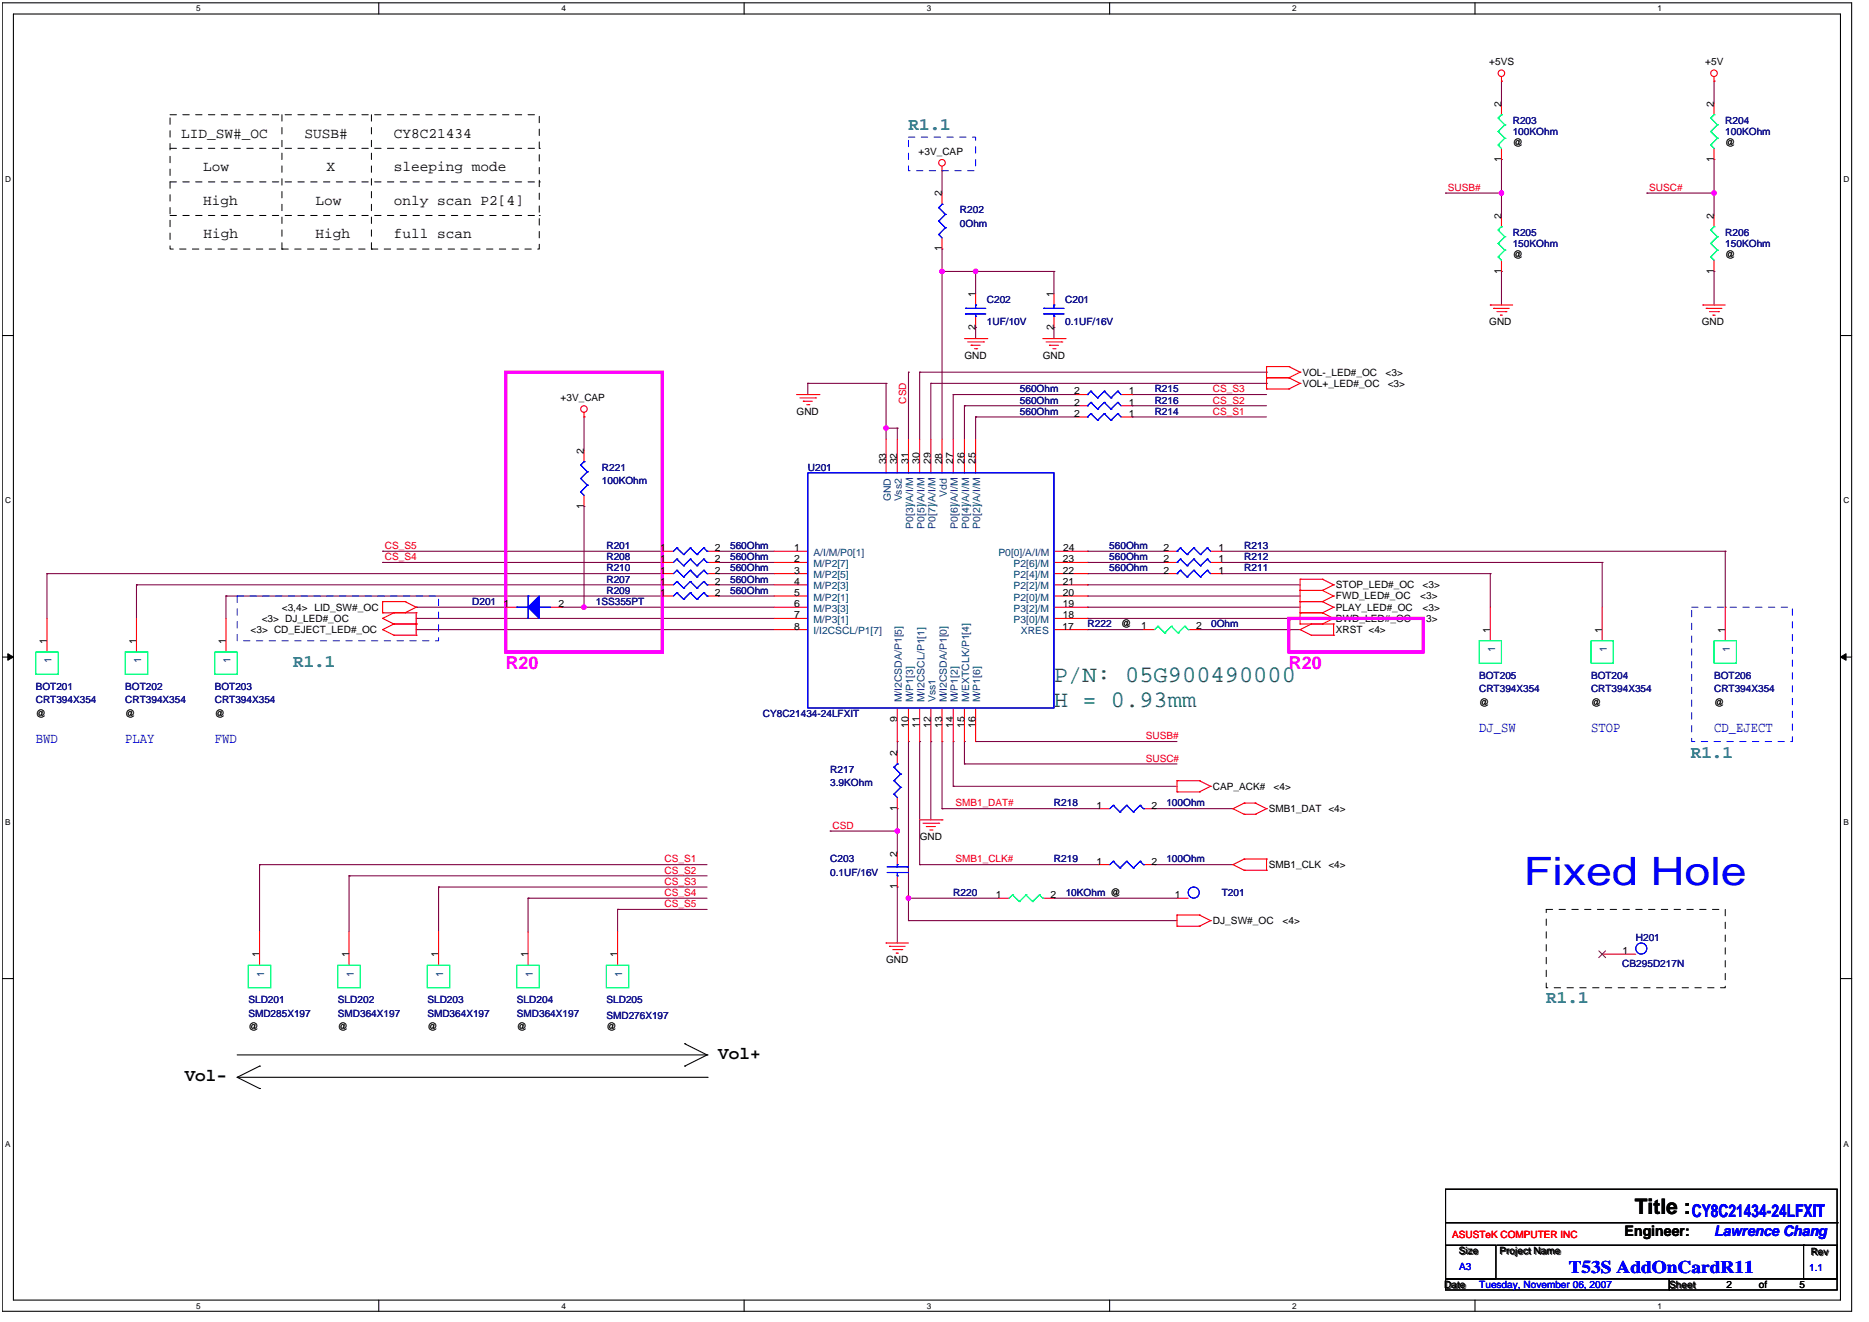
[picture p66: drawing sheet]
<svg xmlns="http://www.w3.org/2000/svg" width="297mm" height="210mm" viewBox="0 0 297 210" stroke-linecap="round" stroke-linejoin="round" font-family="sans-serif">
<defs><g id="words">
<text font-size="6.2" fill="#00f" x="242.2" y="140.6">Fixed Hole</text>
<g font-size="3.8" fill="#008040">
<text x="167.5" y="108.3">P/N: 05G900490000</text>
<text x="167.5" y="112.3">H = 0.93mm</text>
</g>
<text font-size="3.4" x="259.8" y="192.9">Title :</text>
<g font-size="2.8" fill="#008080">
<text x="144.4" y="20.6">R1.1</text>
<text x="46.6" y="105.9">R1.1</text>
<text x="268.7" y="120.4">R1.1</text>
<text x="245.7" y="159.3">R1.1</text>
</g>
<g font-size="2.8" fill="#f0f">
<text x="80.4" y="106.2">R20</text>
<text x="204.8" y="106.2">R20</text>
</g>
<g font-size="2.8">
<text x="29.3" y="171.7">Vol-</text>
<text x="114.1" y="168.2">Vol+</text>
</g>
<g font-size="2.8" fill="#00f">
<text x="268.8" y="193.3">CY8C21434-24LFXIT</text>
<text x="249.3" y="202.2">T53S AddOnCardR11</text>
</g>
<g font-size="2.3">
<text x="28.8" y="21.8">LID_SW#_OC</text>
<text x="48.4" y="21.8">SUSB#</text>
<text x="62.6" y="21.8">CY8C21434</text>
<text x="32.3" y="27.2">Low</text>
<text x="51.9" y="27.2">X</text>
<text x="62.6" y="27.2">sleeping mode</text>
<text x="32.3" y="32.5">High</text>
<text x="50.1" y="32.5">Low</text>
<text x="62.6" y="32.5">only scan P2[4]</text>
<text x="32.3" y="37.9">High</text>
<text x="50.1" y="37.9">High</text>
<text x="62.6" y="37.8">full scan</text>
<text x="258.2" y="196.4">Engineer:</text>
</g>
<g font-size="2.3" fill="#00f">
<text x="5.7" y="118">BWD</text>
<text x="19.9" y="118">PLAY</text>
<text x="34.1" y="118">FWD</text>
<text x="235" y="116.2">DJ_SW</text>
<text x="252.8" y="116.2">STOP</text>
<text x="272.4" y="116.2">CD_EJECT</text>
<text x="272.4" y="196.4">Lawrence Chang</text>
</g>
<g font-size="1.6">
<text x="236.7" y="10.4">+5VS</text>
<text x="271" y="10.4">+5V</text>
<text x="238.6" y="17" transform="rotate(-90 238.6 17)">2</text>
<text x="272.4" y="17" transform="rotate(-90 272.4 17)">2</text>
<text x="240.4" y="23.2">@</text>
<text x="274.2" y="23.2">@</text>
<text x="146" y="24.6">+3V_CAP</text>
<text x="238.6" y="25.7" transform="rotate(-90 238.6 25.7)">1</text>
<text x="272.4" y="25.7" transform="rotate(-90 272.4 25.7)">1</text>
<text x="149.7" y="31.2" transform="rotate(-90 149.7 31.2)">2</text>
<text x="238.6" y="34.8" transform="rotate(-90 238.6 34.8)">2</text>
<text x="272.4" y="34.8" transform="rotate(-90 272.4 34.8)">2</text>
<text x="149.7" y="39.9" transform="rotate(-90 149.7 39.9)">1</text>
<text x="240.4" y="41">@</text>
<text x="274.2" y="41">@</text>
<text x="155" y="47.2" transform="rotate(-90 155 47.2)">1</text>
<text x="167.5" y="47.2" transform="rotate(-90 167.5 47.2)">1</text>
<text x="238.6" y="43.5" transform="rotate(-90 238.6 43.5)">1</text>
<text x="272.4" y="43.5" transform="rotate(-90 272.4 43.5)">1</text>
<text x="155" y="52.4" transform="rotate(-90 155 52.4)">2</text>
<text x="167.5" y="52.4" transform="rotate(-90 167.5 52.4)">2</text>
<text x="236.7" y="51.7">GND</text>
<text x="270.4" y="51.7">GND</text>
<text x="153.3" y="57">GND</text>
<text x="165.7" y="57">GND</text>
<text x="207" y="59.7">VOL-_LED#_OC</text>
<text x="220.2" y="59.7">&lt;3&gt;</text>
<text x="89.1" y="63.7">+3V_CAP</text>
<text x="126.6" y="65.9">GND</text>
<text x="170.7" y="64.4">2</text>
<text x="170.7" y="62.7">2</text>
<text x="179.4" y="64.4">1</text>
<text x="179.4" y="62.7">1</text>
<text x="207" y="61.4">VOL+_LED#_OC</text>
<text x="220.5" y="61.4">&lt;3&gt;</text>
<text x="170.7" y="66.2">2</text>
<text x="179.4" y="66.2">1</text>
<text x="92.8" y="72.1" transform="rotate(-90 92.8 72.1)">2</text>
<text x="140.8" y="73.8" transform="rotate(-90 140.8 73.8)">33</text>
<text x="142.6" y="73.8" transform="rotate(-90 142.6 73.8)">32</text>
<text x="144.4" y="73.7" transform="rotate(-90 144.4 73.7)">31</text>
<text x="146.1" y="73.7" transform="rotate(-90 146.1 73.7)">30</text>
<text x="147.9" y="73.7" transform="rotate(-90 147.9 73.7)">29</text>
<text x="149.7" y="73.8" transform="rotate(-90 149.7 73.8)">28</text>
<text x="151.5" y="73.7" transform="rotate(-90 151.5 73.7)">27</text>
<text x="153.2" y="73.7" transform="rotate(-90 153.2 73.7)">26</text>
<text x="155" y="73.7" transform="rotate(-90 155 73.7)">25</text>
<text x="92.8" y="80.8" transform="rotate(-90 92.8 80.8)">1</text>
<text x="104.9" y="87.5">1</text>
<text x="104.9" y="89.3">1</text>
<text x="113.6" y="87.5">2</text>
<text x="113.6" y="89.3">2</text>
<text x="126.2" y="87.6">1</text>
<text x="126.2" y="89.3">2</text>
<text x="168.9" y="89.3">23</text>
<text x="168.9" y="87.6">24</text>
<text x="184.9" y="87.5">2</text>
<text x="184.9" y="89.3">2</text>
<text x="193.6" y="87.5">1</text>
<text x="193.6" y="89.3">1</text>
<text x="104.9" y="94.7">1</text>
<text x="104.9" y="91.1">1</text>
<text x="104.9" y="92.9">1</text>
<text x="113.6" y="94.7">2</text>
<text x="113.6" y="91.1">2</text>
<text x="113.6" y="92.9">2</text>
<text x="126.2" y="91.1">3</text>
<text x="126.2" y="92.9">4</text>
<text x="126.2" y="94.7">5</text>
<text x="168.9" y="94.7">20</text>
<text x="168.9" y="92.9">21</text>
<text x="168.9" y="91.1">22</text>
<text x="184.9" y="91.1">2</text>
<text x="193.6" y="91.1">1</text>
<text x="212.3" y="95.2">FWD_LED#_OC</text>
<text x="212.3" y="93.4">STOP_LED#_OC</text>
<text x="225.7" y="95.2">&lt;3&gt;</text>
<text x="226.1" y="93.4">&lt;3&gt;</text>
<text x="39.8" y="100.5">&lt;3&gt; CD_EJECT_LED#_OC</text>
<text x="41.6" y="98.8">&lt;3&gt; DJ_LED#_OC</text>
<text x="44.8" y="97">&lt;3,4&gt; LID_SW#_OC</text>
<text x="80" y="96.4">1</text>
<text x="88.7" y="96.4">2</text>
<text x="126.2" y="96.4">6</text>
<text x="126.2" y="98.2">7</text>
<text x="126.2" y="100">8</text>
<text x="168.9" y="100">17</text>
<text x="168.9" y="98.2">18</text>
<text x="168.9" y="96.4">19</text>
<text x="178.2" y="99.7">@</text>
<text x="181.3" y="100">1</text>
<text x="190.1" y="100">2</text>
<text x="212.3" y="98.8">BWD_LED#_OC</text>
<text x="212.3" y="97">PLAY_LED#_OC</text>
<text x="212.3" y="100.5">XRST &lt;4&gt;</text>
<text x="226.1" y="97">&lt;3&gt;</text>
<text x="226.6" y="98.8">3&gt;</text>
<text x="236.8" y="100.5" transform="rotate(-90 236.8 100.5)">1</text>
<text x="254.6" y="100.5" transform="rotate(-90 254.6 100.5)">1</text>
<text x="274.2" y="100.5" transform="rotate(-90 274.2 100.5)">1</text>
<text x="7.5" y="102.3" transform="rotate(-90 7.5 102.3)">1</text>
<text x="21.7" y="102.3" transform="rotate(-90 21.7 102.3)">1</text>
<text x="35.9" y="102.3" transform="rotate(-90 35.9 102.3)">1</text>
<text x="5.7" y="113.9">@</text>
<text x="19.9" y="113.9">@</text>
<text x="34.1" y="113.9">@</text>
<text x="235" y="112.1">@</text>
<text x="252.8" y="112.1">@</text>
<text x="272.4" y="112.1">@</text>
<text x="142.6" y="114.7" transform="rotate(-90 142.6 114.7)">9</text>
<text x="144.4" y="115.6" transform="rotate(-90 144.4 115.6)">10</text>
<text x="146.1" y="115.6" transform="rotate(-90 146.1 115.6)">11</text>
<text x="147.9" y="115.6" transform="rotate(-90 147.9 115.6)">12</text>
<text x="149.7" y="115.6" transform="rotate(-90 149.7 115.6)">13</text>
<text x="151.5" y="115.6" transform="rotate(-90 151.5 115.6)">14</text>
<text x="153.2" y="115.6" transform="rotate(-90 153.2 115.6)">15</text>
<text x="155" y="115.6" transform="rotate(-90 155 115.6)">16</text>
<text x="142.6" y="120.1" transform="rotate(-90 142.6 120.1)">2</text>
<text x="192.7" y="125.4">CAP_ACK#</text>
<text x="202.4" y="125.4">&lt;4&gt;</text>
<text x="142.6" y="128.8" transform="rotate(-90 142.6 128.8)">1</text>
<text x="174.2" y="128.4">1</text>
<text x="183" y="128.4">2</text>
<text x="201.6" y="129">SMB1_DAT &lt;4&gt;</text>
<text x="142.6" y="136.1" transform="rotate(-90 142.6 136.1)">2</text>
<text x="146.1" y="133.4">GND</text>
<text x="174.2" y="137.3">1</text>
<text x="183" y="137.3">2</text>
<text x="201.6" y="137.9">SMB1_CLK</text>
<text x="211.1" y="137.9">&lt;4&gt;</text>
<text x="142.6" y="141.3" transform="rotate(-90 142.6 141.3)">1</text>
<text x="158.2" y="142.7">1</text>
<text x="167" y="142.7">2</text>
<text x="186.7" y="142.7">1</text>
<text x="192.7" y="146.8">DJ_SW#_OC</text>
<text x="203.8" y="146.8">&lt;4&gt;</text>
<text x="41.2" y="152" transform="rotate(-90 41.2 152)">1</text>
<text x="55.5" y="152" transform="rotate(-90 55.5 152)">1</text>
<text x="69.7" y="152" transform="rotate(-90 69.7 152)">1</text>
<text x="83.9" y="152" transform="rotate(-90 83.9 152)">1</text>
<text x="98.1" y="152" transform="rotate(-90 98.1 152)">1</text>
<text x="140.8" y="153">GND</text>
<text x="257.8" y="151.6">1</text>
<text x="39.5" y="163.7">@</text>
<text x="53.7" y="163.7">@</text>
<text x="67.9" y="163.7">@</text>
<text x="82.1" y="163.7">@</text>
<text x="96.4" y="163.7">@</text>
<text x="231.8" y="199.2">Size</text>
<text x="238.3" y="199.2">Project Name</text>
<text x="287.7" y="199.4">Rev</text>
<text x="229.5" y="204.6">Date</text>
<text x="265.2" y="204.6">Sheet</text>
<text x="274.3" y="204.6">2</text>
<text x="279.5" y="204.6">of</text>
<text x="285.9" y="204.6">5</text>
</g>
<g font-size="1.6" fill="#000080">
<text x="240.4" y="19.6">R203</text>
<text x="240.4" y="21.4">100KOhm</text>
<text x="274.2" y="19.6">R204</text>
<text x="274.2" y="21.4">100KOhm</text>
<text x="152.5" y="33.9">R202</text>
<text x="152.5" y="36">0Ohm</text>
<text x="240.4" y="37.4">R205</text>
<text x="240.4" y="39.2">150KOhm</text>
<text x="274.2" y="37.4">R206</text>
<text x="274.2" y="39.2">150KOhm</text>
<text x="156.8" y="48.1">C202</text>
<text x="156.8" y="51.7">1UF/10V</text>
<text x="169.3" y="48.1">C201</text>
<text x="169.3" y="51.7">0.1UF/16V</text>
<text x="162.1" y="64.1">560Ohm</text>
<text x="162.1" y="62.3">560Ohm</text>
<text x="162.1" y="65.9">560Ohm</text>
<text x="183.5" y="64.1">R216</text>
<text x="183.5" y="62.3">R215</text>
<text x="183.5" y="65.9">R214</text>
<text x="95.6" y="74.8">R221</text>
<text x="95.6" y="76.9">100KOhm</text>
<text x="128.4" y="74.8">U201</text>
<text x="96.4" y="87.2">R201</text>
<text x="96.4" y="89">R208</text>
<text x="116" y="87.2">560Ohm</text>
<text x="116" y="89">560Ohm</text>
<text x="176.3" y="87.2">560Ohm</text>
<text x="176.3" y="89">560Ohm</text>
<text x="197.7" y="87.2">R213</text>
<text x="197.7" y="89">R212</text>
<text x="96.4" y="94.3">R209</text>
<text x="96.4" y="90.8">R210</text>
<text x="96.4" y="92.5">R207</text>
<text x="116" y="94.3">560Ohm</text>
<text x="116" y="90.8">560Ohm</text>
<text x="116" y="92.5">560Ohm</text>
<text x="176.3" y="90.8">560Ohm</text>
<text x="197.7" y="90.8">R211</text>
<text x="75" y="96.1">D201</text>
<text x="94.7" y="96.1">1SS355PT</text>
<text x="172.8" y="99.7">R222</text>
<text x="192.5" y="99.7">0Ohm</text>
<text x="235" y="107.8">BOT205</text>
<text x="252.8" y="107.8">BOT204</text>
<text x="272.4" y="107.8">BOT206</text>
<text x="5.7" y="109.6">BOT201</text>
<text x="5.7" y="111.7">CRT394X354</text>
<text x="19.9" y="109.6">BOT202</text>
<text x="19.9" y="111.7">CRT394X354</text>
<text x="34.1" y="109.6">BOT203</text>
<text x="34.1" y="111.7">CRT394X354</text>
<text x="121.2" y="113.9">CY8C21434-24LFXIT</text>
<text x="235" y="110">CRT394X354</text>
<text x="252.8" y="110">CRT394X354</text>
<text x="272.4" y="110">CRT394X354</text>
<text x="131.9" y="122.8">R217</text>
<text x="131.9" y="124.9">3.9KOhm</text>
<text x="167.5" y="128.1">R218</text>
<text x="185.3" y="128.1">100Ohm</text>
<text x="131.9" y="137">C203</text>
<text x="167.5" y="137">R219</text>
<text x="185.3" y="137">100Ohm</text>
<text x="131.9" y="139.1">0.1UF/16V</text>
<text x="151.5" y="142.3">R220</text>
<text x="169.3" y="142.3">10KOhm @</text>
<text x="194.2" y="142.3">T201</text>
<text x="259.9" y="149.4">H201</text>
<text x="257.8" y="153.5">CB295D217N</text>
<text x="39.5" y="159.4">SLD201</text>
<text x="39.5" y="161.5">SMD285X197</text>
<text x="53.7" y="159.4">SLD202</text>
<text x="53.7" y="161.5">SMD364X197</text>
<text x="67.9" y="159.4">SLD203</text>
<text x="67.9" y="161.5">SMD364X197</text>
<text x="82.1" y="159.4">SLD204</text>
<text x="82.1" y="161.5">SMD364X197</text>
<text x="96.4" y="159.4">SLD205</text>
<text x="96.4" y="161.9">SMD276X197</text>
</g>
<g font-size="1.6" fill="#f00">
<text x="230.1" y="30.3">SUSB#</text>
<text x="262.1" y="30.3">SUSC#</text>
<text x="144" y="64.1" transform="rotate(-90 144 64.1)">CSD</text>
<text x="192.7" y="64.1">CS_S2</text>
<text x="192.7" y="62.3">CS_S3</text>
<text x="192.7" y="65.9">CS_S1</text>
<text x="61.2" y="87.2">CS_S5</text>
<text x="61.2" y="89">CS_S4</text>
<text x="182.1" y="117.4">SUSB#</text>
<text x="182.1" y="121">SUSC#</text>
<text x="132.3" y="131.7">CSD</text>
<text x="151.8" y="128.1">SMB1_DAT#</text>
<text x="105.6" y="137">CS_S1</text>
<text x="151.8" y="137">SMB1_CLK#</text>
<text x="105.6" y="142.3">CS_S4</text>
<text x="105.6" y="140.6">CS_S3</text>
<text x="105.6" y="138.8">CS_S2</text>
<text x="105.6" y="144.1">CS_S5</text>
<text x="230.8" y="196.7">ASUSTeK COMPUTER INC</text>
</g>
<g font-size="1.6" fill="#004080">
<text x="141.6" y="79.7" transform="rotate(-90 141.6 79.7)">GND</text>
<text x="143.3" y="79.7" transform="rotate(-90 143.3 79.7)">Vss2</text>
<text x="150.4" y="78.9" transform="rotate(-90 150.4 78.9)">Vdd</text>
<text x="129.3" y="88.3">A/I/M/P0[1]</text>
<text x="145.1" y="84" transform="rotate(-90 145.1 84)">P0[3]/A/I/M</text>
<text x="146.9" y="84" transform="rotate(-90 146.9 84)">P0[5]/A/I/M</text>
<text x="148.7" y="84" transform="rotate(-90 148.7 84)">P0[7]/A/I/M</text>
<text x="152.2" y="84" transform="rotate(-90 152.2 84)">P0[6]/A/I/M</text>
<text x="154" y="84" transform="rotate(-90 154 84)">P0[4]/A/I/M</text>
<text x="155.8" y="84" transform="rotate(-90 155.8 84)">P0[2]/A/I/M</text>
<text x="158.7" y="88.3">P0[0]/A/I/M</text>
<text x="129.3" y="90.1">M/P2[7]</text>
<text x="129.3" y="91.8">M/P2[5]</text>
<text x="129.3" y="93.6">M/P2[3]</text>
<text x="129.3" y="95.4">M/P2[1]</text>
<text x="161.1" y="95.4">P2[0]/M</text>
<text x="161.1" y="93.6">P2[2]/M</text>
<text x="161.1" y="91.8">P2[4]/M</text>
<text x="161.1" y="90.1">P2[6]/M</text>
<text x="129.3" y="97.2">M/P3[3]</text>
<text x="129.3" y="99">M/P3[1]</text>
<text x="129.3" y="100.7">I/I2CSCL/P1[7]</text>
<text x="161.1" y="99">P3[0]/M</text>
<text x="161.1" y="97.2">P3[2]/M</text>
<text x="162.2" y="100.7">XRES</text>
<text x="8.2" y="105.4" transform="rotate(-90 8.2 105.4)">1</text>
<text x="22.4" y="105.4" transform="rotate(-90 22.4 105.4)">1</text>
<text x="36.7" y="105.4" transform="rotate(-90 36.7 105.4)">1</text>
<text x="237.6" y="103.6" transform="rotate(-90 237.6 103.6)">1</text>
<text x="255.3" y="103.6" transform="rotate(-90 255.3 103.6)">1</text>
<text x="274.9" y="103.6" transform="rotate(-90 274.9 103.6)">1</text>
<text x="143.3" y="111.6" transform="rotate(-90 143.3 111.6)">M/I2CSDA/P1[5]</text>
<text x="145.1" y="111.6" transform="rotate(-90 145.1 111.6)">M/P1[3]</text>
<text x="146.9" y="111.6" transform="rotate(-90 146.9 111.6)">M/I2CSCL/P1[1]</text>
<text x="148.7" y="111.6" transform="rotate(-90 148.7 111.6)">Vss1</text>
<text x="150.4" y="111.6" transform="rotate(-90 150.4 111.6)">M/I2CSDA/P1[0]</text>
<text x="152.2" y="111.6" transform="rotate(-90 152.2 111.6)">M/P1[2]</text>
<text x="154" y="111.6" transform="rotate(-90 154 111.6)">M/EXTCLK/P1[4]</text>
<text x="155.8" y="111.6" transform="rotate(-90 155.8 111.6)">M/P1[6]</text>
<text x="42" y="155.2" transform="rotate(-90 42 155.2)">1</text>
<text x="56.2" y="155.2" transform="rotate(-90 56.2 155.2)">1</text>
<text x="70.4" y="155.2" transform="rotate(-90 70.4 155.2)">1</text>
<text x="84.7" y="155.2" transform="rotate(-90 84.7 155.2)">1</text>
<text x="98.9" y="155.2" transform="rotate(-90 98.9 155.2)">1</text>
</g>
<g font-size="1.6" fill="#00f">
<text x="231.9" y="201.7">A3</text>
<text x="287.5" y="201.9">1.1</text>
<text x="235.1" y="204.6">Tuesday, November 06, 2007</text>
</g>
<g font-size="1.3">
<text x="31.2" y="1.8">5</text>
<text x="89.2" y="1.8">4</text>
<text x="147.3" y="1.8">3</text>
<text x="205.4" y="1.8">2</text>
<text x="263.4" y="1.8">1</text>
<text x=".8" y="28.9">D</text>
<text x="292.9" y="28.9">D</text>
<text x=".8" y="80">C</text>
<text x="292.9" y="80">C</text>
<text x=".8" y="131">B</text>
<text x="292.9" y="131">B</text>
<text x=".8" y="182.1">A</text>
<text x="292.9" y="182.1">A</text>
<text x="31.2" y="207.9">5</text>
<text x="89.2" y="207.9">4</text>
<text x="147.3" y="207.9">3</text>
<text x="205.4" y="207.9">2</text>
<text x="263.4" y="207.9">1</text>
</g>
</g></defs>
<path d="M.4 .4h293.8v207.9h-293.8zM2.1 2.2h290.4v204.3h-290.4z" fill="none" stroke="#000" stroke-width=".17"/>
<g fill="#fff">
<path d="M31.1 .6h.7v1.5h-.7z"/>
<path d="M31.1 206.7h.7v1.4h-.7z"/>
</g>
<path d="M60.2 .4v1.8M60.2 206.5v1.8" fill="none" stroke="#000" stroke-width=".17"/>
<g fill="#fff">
<path d="M89.2 .6h.7v1.5h-.7z"/>
<path d="M89.2 206.7h.7v1.4h-.7z"/>
</g>
<path d="M118.2 .4v1.8M118.2 206.5v1.8" fill="none" stroke="#000" stroke-width=".17"/>
<g fill="#fff">
<path d="M147.3 .6h.7v1.5h-.7z"/>
<path d="M147.3 206.7h.7v1.4h-.7z"/>
</g>
<path d="M176.3 .4v1.8M176.3 206.5v1.8" fill="none" stroke="#000" stroke-width=".17"/>
<g fill="#fff">
<path d="M205.3 .6h.7v1.5h-.7z"/>
<path d="M205.3 206.7h.7v1.4h-.7z"/>
</g>
<path d="M234.4 .4v1.8M234.4 206.5v1.8" fill="none" stroke="#000" stroke-width=".17"/>
<g fill="#fff">
<path d="M263.4 .6h.7v1.5h-.7z"/>
<path d="M263.4 206.7h.7v1.4h-.7z"/>
<path d="M.8 27.8h.9v1.4h-.9z"/>
<path d="M292.9 27.8h.9v1.4h-.9z"/>
<path d="M.8 78.8h.9v1.4h-.9z"/>
<path d="M292.9 78.8h.9v1.4h-.9z"/>
</g>
<path d="M.4 53.3h1.7M292.5 53.3h1.7" fill="none" stroke="#000" stroke-width=".17"/>
<g fill="#fff">
<path d="M.8 129.9h.8v1.4h-.8z"/>
<path d="M292.9 129.9h.9v1.4h-.9z"/>
</g>
<path d="M.4 104.4h1.7M292.5 104.4h1.7" fill="none" stroke="#000" stroke-width=".17"/>
<path d="M1.2 103.8l.9 .6-.9 .5zM292.5 104.4l.9-.6v1.1z" fill="#000"/>
<path d="M1.2 103.8l.9 .6-.9 .5zM292.5 104.4l.9-.6v1.1z" fill="none" stroke="#000" stroke-width=".16"/>
<g fill="#fff">
<path d="M.8 181h.8v1.4h-.8z"/>
<path d="M292.9 181h.9v1.4h-.9z"/>
</g>
<path d="M.4 155.4h1.7M292.5 155.4h1.7" fill="none" stroke="#000" stroke-width=".17"/>
<g fill="none" stroke="#800040" stroke-width=".17">
<path d="M147.9 60.9h53.4M151.5 62.7h19.5M151.5 62.7h.1M153.3 64.5h17.7M153.3 64.5h.1M155 66.2h16M155 66.2h.1M201.3 60.9h.1M172.8 96.5h.1M172.8 94.7h.1M172.8 98.2h.1M172.8 89.3h.1"/>
<path d="M172.8 91.1h.1M172.8 91.1h12.5M172.8 89.3h12.5M172.8 96.5h33.8M172.8 94.7h33.8M172.8 98.2h33.8M194.1 91.1h.1M194.1 91.1h42.7M236.8 91.1h.1M236.8 91.1v5.4M254.6 89.3h.1M254.6 89.3v7.2"/>
<path d="M142.6 117.8h.1M142.6 117.8v1.8M41.2 137.3h71.2M41.2 137.3h.1M41.2 137.3v10.7M55.5 139.1h56.9M55.5 139.1h.1M55.5 139.1v8.9M131.9 132h.1M131.9 132h10.7M142.6 132h.1M142.6 132v3.6"/>
<path d="M69.7 140.9h42.7M69.7 140.9h.1M69.7 140.9v7.1M83.9 142.7h28.5M83.9 142.7h.1M83.9 142.7v5.3M98.1 144.5h.1M98.1 144.5v3.5M98.1 144.5h14.3M142.6 140.9h.1M142.6 140.9v8.9M144.4 142.7h.1"/>
<path d="M144.4 142.7v3.5"/>
</g>
<circle cx="142.6" cy="132" r=".35" fill="#f0f"/>
<circle cx="142.6" cy="132" r=".35" fill="none" stroke="#f0f" stroke-width=".17"/>
<g fill="none" stroke="#800040" stroke-width=".17">
<path d="M144.4 59.1h.1M144.4 59.1v10.7M149.7 43.1h.1M149.7 43.1v26.7M149.7 43.1h5.3M155 52h.1M155 52v1.8M167.5 52h.1M167.5 52v1.8M140.8 68h1.8M140.8 68h.1M140.8 60.9h.1"/>
<path d="M140.8 60.9v7.1M172.8 87.6h.1M172.8 87.6h12.5M142.6 128.5h.1M142.6 128.5v3.5M146.1 137.3h.1M146.1 137.3h28.5"/>
</g>
<circle cx="155" cy="43.1" r=".35" fill="#f0f"/>
<circle cx="155" cy="43.1" r=".35" fill="none" stroke="#f0f" stroke-width=".17"/>
<circle cx="149.7" cy="43.1" r=".35" fill="#f0f"/>
<circle cx="149.7" cy="43.1" r=".35" fill="none" stroke="#f0f" stroke-width=".17"/>
<g fill="none" stroke="#800040" stroke-width=".17">
<path d="M149.7 39.6h.1M149.7 39.6v3.5M146.1 59.1h.1M146.1 59.1v10.7M155 43.1h.1M155 43.1v3.6M155 43.1h12.5M167.5 43.1h.1M167.5 43.1v3.6M128.4 60.9h.1M128.4 60.9v1.8M140.8 68h.1"/>
<path d="M140.8 68v1.8M142.6 68h.1M142.6 68v1.8M147.9 60.9h.1M147.9 60.9v8.9M153.3 64.5h.1M153.3 64.5v5.3M155 66.2h.1M155 66.2v3.6M146.1 117.8h.1M146.1 117.8v19.5M147.9 117.8h.1"/>
<path d="M147.9 117.8v12.4M149.7 117.8h.1M149.7 117.8v10.7M151.5 117.8h.1M151.5 117.8v7.1M151.5 124.9h35.5M151.5 124.9h.1"/>
</g>
<circle cx="140.8" cy="68" r=".35" fill="#f0f"/>
<circle cx="140.8" cy="68" r=".35" fill="none" stroke="#f0f" stroke-width=".17"/>
<g fill="none" stroke="#800040" stroke-width=".17">
<path d="M149.7 27.1h.1M149.7 27.1v3.6M146.1 59.1h55.2M201.3 59.1h.1M128.4 60.9h.1M128.4 60.9h12.4M151.5 62.7h.1M151.5 62.7v7.1M172.8 92.9h.1M172.8 92.9h33.8M194.1 89.3h.1M194.1 89.3h60.5"/>
<path d="M149.7 128.5h.1M149.7 128.5h24.9M183.5 128.5h12.4M183.5 137.3h12.4M183.5 128.5h.1M183.5 137.3h.1M144.4 142.7h.1M144.4 142.7h14.2M167.5 142.7h19.5M167.5 142.7h.1"/>
</g>
<circle cx="144.4" cy="142.7" r=".35" fill="#f0f"/>
<circle cx="144.4" cy="142.7" r=".35" fill="none" stroke="#f0f" stroke-width=".17"/>
<g fill="none" stroke="#800040" stroke-width=".17">
<path d="M179.9 64.5h21.4M179.9 62.7h21.4M179.9 66.2h21.4M179.9 64.5h.1M179.9 62.7h.1M179.9 66.2h.1M7.5 91.1h.1M7.5 91.1v7.1M7.5 91.1h97.8M21.7 92.9h.1M21.7 92.9v5.3M21.7 92.9h83.6"/>
<path d="M35.9 94.7h.1M35.9 94.7v3.5M35.9 94.7h69.4M60.8 87.6h.1M60.8 89.3h.1M60.8 87.6h44.5M60.8 89.3h44.5M66.1 98.2h.1M66.1 98.2h56.9M92.8 96.5h.1M92.8 96.5h30.2M114.1 87.6h.1"/>
<path d="M114.1 92.9h.1M114.1 89.3h.1M114.1 91.1h.1M114.1 94.7h.1M114.1 87.6h8.9M114.1 89.3h8.9M114.1 91.1h8.9M114.1 92.9h8.9M114.1 94.7h8.9M194.1 87.6h80.1M274.2 87.6h.1M274.2 96.5h.1"/>
<path d="M274.2 87.6v8.9M66.1 100h.1M66.1 100h56.9M144.4 117.8h.1M144.4 117.8v24.9M172.8 100h.1M172.8 100h8.9M144.4 146.2h.1M144.4 146.2h42.6"/>
</g>
<circle cx="92.8" cy="96.4" r=".35" fill="#f0f"/>
<circle cx="92.8" cy="96.4" r=".35" fill="none" stroke="#f0f" stroke-width=".17"/>
<g fill="none" stroke="#800040" stroke-width=".17">
<path d="M238.6 12.9h.1M238.6 12.9v3.5M238.6 30.7h.1M238.6 30.7v3.5M261.7 30.7h.1M261.7 30.7h10.7M238.6 43.1h.1M238.6 43.1v5.4M272.4 43.1h.1M272.4 43.1v5.4M92.8 66.2h.1M92.8 66.2v5.4"/>
<path d="M66.1 96.5h.1M66.1 96.5h14.3M89.2 96.5h.1M92.8 80.5h.1M92.8 80.5v16h-3.6M190.6 100h16M206.6 100h.1"/>
</g>
<circle cx="272.4" cy="30.7" r=".35" fill="#f0f"/>
<circle cx="272.4" cy="30.7" r=".35" fill="none" stroke="#f0f" stroke-width=".17"/>
<path d="M229.7 30.7h.1M229.7 30.7h8.9" fill="none" stroke="#800040" stroke-width=".17"/>
<circle cx="238.6" cy="30.7" r=".35" fill="#f0f"/>
<circle cx="238.6" cy="30.7" r=".35" fill="none" stroke="#f0f" stroke-width=".17"/>
<g fill="none" stroke="#800040" stroke-width=".17">
<path d="M272.4 12.9h.1M272.4 12.9v3.5M238.6 25.3h.1M238.6 25.3v5.4M272.4 25.3h.1M272.4 30.7h.1M272.4 25.3v8.9M153.3 117.8h.1M153.3 117.8v3.5M155 117.8h32M155 117.8h.1M153.3 121.3h33.7"/>
<path d="M153.3 121.3h.1"/>
</g>
<g fill="none" stroke="#f00" stroke-width=".17">
<path d="M238.6 12.9h.1M238.6 12.2v.7M238.6 16.4v1.8M272.4 12.9h.1M272.4 12.2v.7M272.4 16.4v1.8M149.7 27.1h.1M149.7 26.4v.7M238.6 23.6v1.7M238.6 34.2v1.8M272.4 23.6v1.7M272.4 34.2v1.8"/>
<path d="M153.3 53.8h3.5M153.8 54.3h2.5M154.3 54.8h1.5M154.3 54.8h.1M154.9 55.4h.3M155 46.7v1.8M155 50.2v1.8M155.2 55.4h.1M156.3 54.3h.1M156.8 53.8h.1M165.7 53.8h3.6M166.2 54.3h2.5"/>
<path d="M166.8 54.8h1.4M166.8 54.8h.1M167.3 55.4h.3M167.6 55.4h.1M168.7 54.3h.1M169.3 53.8h.1M201.3 58.2h.1M201.3 58.2v3.6M201.3 58.2h3.5M204.8 58.2h.1M204.8 58.2l1.8 .9M206.6 59.1h.1"/>
<path d="M206.6 59.1l-1.8 .9M236.8 48.5h3.6M236.8 48.5h.1M237.3 49h2.5M237.3 49h.1M237.9 49.5h1.4M238.4 50.1h.4M238.4 50.1h.1M238.6 41.3v1.8M239.3 49.5h.1M270.6 48.5h3.6M270.6 48.5h.1"/>
<path d="M271.1 49h2.5M271.1 49h.1M271.7 49.5h1.4M272.2 50.1h.3M272.2 50.1h.1M272.4 41.3v1.8M273.1 49.5h.1M92.8 66.2h.1M92.8 65.5v.7M92.8 71.6v1.7M92.8 78.7v1.8M126.6 62.7h3.5"/>
<path d="M127.1 63.2h2.5M127.6 63.7h1.5M127.6 63.7h.1M128.2 64.3h.3M128.5 64.3h.1M129.6 63.2h.1M130.1 62.7h.1M171 62.7h1.8M171 64.5h1.8M178.1 62.7h1.8M178.1 64.5h1.8M201.3 60h3.5"/>
<path d="M201.3 61.8h3.5M201.3 61.8h.1M201.3 60h.1M204.8 60h.1M204.8 61.8h.1M204.8 60l1.8 .9M206.6 60.9h.1M206.6 60.9l-1.8 .9M7.5 98.2v5.4M21.7 98.2v5.4M60.8 95.6h3.6M60.8 98.2h.1"/>
<path d="M60.8 95.6h.1M60.8 97.3h.1M60.8 97.3h5.3M60.8 98.2l1.8 .9M60.8 95.6v1.7M62.6 99.1h3.5M62.6 99.1h.1M62.6 97.3h.1M62.6 99.1l-1.8 .9M62.6 97.3l-1.8 .9M64.4 95.6l1.7 .9M64.4 95.6h.1"/>
<path d="M64.4 97.3h.1M66.1 99.1h.1M66.1 97.3h.1M66.1 96.5h.1M66.1 97.3v3.6M66.1 96.5l-1.7 .8M80.4 96.5h1.7M87.5 96.5h1.7M105.3 91.1h1.7M105.3 94.7h1.7M105.3 87.6h1.7M105.3 89.3h1.7"/>
<path d="M105.3 92.9h1.7M112.4 91.1h1.7M112.4 94.7h1.7M112.4 87.6h1.7M112.4 89.3h1.7M112.4 92.9h1.7M185.3 91.1h1.7M185.3 87.6h1.7M185.3 89.3h1.7M192.4 91.1h1.7M192.4 87.6h1.7M192.4 89.3h1.7"/>
<path d="M206.6 99.1h5.3M206.6 97.3h3.5M206.6 95.6h3.5M206.6 93.8h3.5M206.6 99.1h.1M206.6 97.3h.1M206.6 95.6h.1M206.6 93.8h.1M206.6 92h.1M206.6 92v7.1M206.6 92h3.5M208.4 99.1h.1"/>
<path d="M208.4 99.1l-1.8 .9M210.1 97.3h.1M210.1 99.1h.1M210.1 95.6h.1M210.1 93.8h.1M210.1 92h.1M210.1 97.3l1.8 .9M210.1 95.6l1.8 .9M210.1 93.8l1.8 .9M210.1 92l1.8 .9M211.9 98.2h.1M211.9 96.5h.1"/>
<path d="M211.9 94.7h.1M211.9 92.9h.1M211.9 99.1h.1M211.9 98.2l-1.8 .9M211.9 96.5l-1.8 .8M211.9 94.7l-1.8 .9M211.9 92.9l-1.8 .9M211.9 99.1v1.8M236.8 96.5v5.3M254.6 96.5v5.3M274.2 96.5v5.3M60.8 100h.1"/>
<path d="M60.8 100l1.8 .9M62.6 100.9h.1M62.6 100.9h3.5M66.1 100.9h.1M142.6 119.6v1.7M181.7 100h1.8M188.8 100h1.8M206.6 100l1.8 .9M206.6 100h.1M208.4 100.9h3.5M208.4 100.9h.1M211.9 100.9h.1"/>
<path d="M142.6 126.7v1.8M142.6 135.6v1.7M142.6 139.1v1.8M146.1 130.2h3.6M146.7 130.8h2.5M147.2 131.3h1.4M147.2 131.3h.1M147.8 131.8h.3M148.1 131.8h.1M149.2 130.8h.1M149.7 130.2h.1M174.6 137.3h1.8"/>
<path d="M174.6 128.5h1.8M181.7 137.3h1.8M181.7 128.5h1.8M187 125.8h3.6M187 125.8h.1M187 124h.1M187 124h3.6M187 124v1.8M190.6 124h.1M190.6 125.8h.1M190.6 124l1.8 .9M192.4 124.9h.1"/>
<path d="M192.4 124.9l-1.8 .9M195.9 128.5l1.8 .8M195.9 137.3l1.8 .9M195.9 128.5h.1M195.9 137.3h.1M197.7 138.2h3.6M197.7 129.3h1.8M197.7 127.6h.1M197.7 129.3h.1M197.7 136.5h.1M197.7 138.2h.1M197.7 127.6h1.8"/>
<path d="M197.7 136.5h3.6M197.7 127.6l-1.8 .9M197.7 136.5l-1.8 .8M199.5 127.6h.1M199.5 129.3h.1M199.5 127.6l1.8 .9M201.3 128.5h.1M201.3 136.5h.1M201.3 138.2h.1M201.3 136.5v1.7M201.3 128.5l-1.8 .8M55.5 148v5.3"/>
<path d="M69.7 148v5.3M83.9 148v5.3M98.1 148v5.3M140.8 149.8h3.6M140.8 149.8h.1M141.3 150.3h2.5M141.3 150.3h.1M141.9 150.9h1.4M142.4 151.4h.4M142.4 151.4h.1M143.3 150.9h.1M158.6 142.7h1.8"/>
<path d="M165.7 142.7h1.8M187 147.1h3.6M187 142.7h1.8M187 147.1h.1M187 145.3h.1M187 145.3v1.8M187 145.3h3.6M190.6 145.3h.1M190.6 147.1h.1M190.6 145.3l1.8 .9M192.4 146.2h.1M192.4 146.2l-1.8 .9"/>
<path d="M254.6 151.6h5.3"/>
<circle cx="238.6" cy="11.6" r=".52"/>
<circle cx="272.4" cy="11.6" r=".52"/>
<circle cx="149.7" cy="25.9" r=".52"/>
<circle cx="92.8" cy="65" r=".52"/>
</g>
<g fill="none" stroke="#000" stroke-width=".17">
<path d="M37.7 167.6h74.7M37.7 171.1h74.7M37.7 171.1l3.5 1.8M41.2 169.4l-3.5 1.7M41.2 169.4h.1M41.2 172.9h.1M108.8 165.8l3.6 1.8M108.8 165.8h.1M108.8 169.4h.1M112.4 167.6h.1M112.4 171.1h.1M112.4 167.6l-3.6 1.8"/>
<path d="M229.7 194.2h62.2M229.7 188.9h62.2v14.2h-62.2zM229.7 197.8h8v5.3h-8zM237.9 197.8h48.7M286.6 197.8h.1M286.6 197.8h5.3v5.3h-5.3zM291.9 194.2h.1M229.7 203.1h35.6v1.8h-35.6zM265.3 203.1h26.6v1.8h-26.6z"/>
</g>
<path d="M27 18.2h58.7v21.4h-58.7zM44.8 18.2v21.4M59 18.2v21.4M27 23.6h58.7M27 28.9h58.7M27 34.2h58.7M44.8 39.6h.1M59 39.6h.1M85.7 23.6h.1M85.7 28.9h.1M85.7 34.2h.1M245.7 144.5h28.5v12.4h-28.5z" fill="none" stroke="#000" stroke-width=".16" stroke-dasharray="1 1 1 1 1 1 1 1"/>
<path d="M144.4 21.8h10.6v5.3h-10.6zM37.7 94.7h32v7.1h-32zM268.8 96.5h16v21.3h-16z" fill="none" stroke="#00f" stroke-width=".16" stroke-dasharray="1 1 1 1 1 1 1 1"/>
<path d="M80.4 59.1h24.9v44.5h-24.9zM204.8 98.2h21.3v5.4h-21.3z" fill="none" stroke="#f0f" stroke-width=".53"/>
<g fill="none" stroke="#00f" stroke-width=".17">
<path d="M153.4 49h3.2M153.4 49.9h3.2M153.4 49h.1M153.4 49.9h.1M155 48.5h.1M155 50.2h.1M155 48.5v.5M155 49.9v.3M92.3 73.9l1 1.1M92.3 76l1 1.1M92.3 78.1l.5 .6M92.3 73.9h.1"/>
<path d="M92.3 78.1h.1M92.3 76h.1M92.8 73.3h.1M92.8 73.3l-.5 .6M93.3 75h.1M93.3 77.1h.1M93.3 75l-1 1M93.3 77.1l-1 1M172.8 64.5h.1M172.8 62.7h.1M173.3 63.9l1.1 1.1M173.3 62.1l1.1 1.1"/>
<path d="M173.3 63.9h.1M173.3 62.1h.1M173.3 63.9l-.5 .6M173.3 62.1l-.5 .6M174.4 65h.1M174.4 63.2h.1M175.5 63.9l1 1.1M175.5 62.1l1 1.1M175.5 63.9h.1M175.5 62.1h.1M175.5 63.9l-1.1 1.1M175.5 62.1l-1.1 1.1"/>
<path d="M176.5 65h.1M176.5 63.2h.1M177.6 63.9l.5 .6M177.6 62.1l.5 .6M177.6 63.9h.1M177.6 62.1h.1M177.6 63.9l-1.1 1.1M177.6 62.1l-1.1 1.1M107.6 94.1h.1M107.6 90.6h.1M107.6 92.4h.1M107.6 87h.1"/>
<path d="M107.6 88.8h.1M107.6 94.1l1 1.1M107.6 90.6l1 1.1M107.6 92.4l1 1M107.6 87l1 1.1M107.6 88.8l1 1.1M107.6 94.1l-.6 .6M107.6 90.6l-.6 .5M107.6 92.4l-.6 .5M107.6 87l-.6 .6M107.6 88.8l-.6 .5M108.6 95.2h.1"/>
<path d="M108.6 91.7h.1M108.6 93.4h.1M108.6 88.1h.1M108.6 89.9h.1M109.7 94.1h.1M109.7 90.6h.1M109.7 92.4h.1M109.7 87h.1M109.7 88.8h.1M109.7 94.1l1.1 1.1M109.7 90.6l1.1 1.1M109.7 92.4l1.1 1"/>
<path d="M109.7 87l1.1 1.1M109.7 88.8l1.1 1.1M109.7 94.1l-1.1 1.1M109.7 90.6l-1.1 1.1M109.7 92.4l-1.1 1M109.7 87l-1.1 1.1M109.7 88.8l-1.1 1.1M110.8 95.2h.1M110.8 91.7h.1M110.8 93.4h.1M110.8 88.1h.1M110.8 89.9h.1"/>
<path d="M111.8 94.1h.1M111.8 90.6h.1M111.8 92.4h.1M111.8 87h.1M111.8 88.8h.1M111.8 94.1l.6 .6M111.8 90.6l.6 .5M111.8 92.4l.6 .5M111.8 87l.6 .6M111.8 88.8l.6 .5M111.8 94.1l-1 1.1M111.8 90.6l-1 1.1"/>
<path d="M111.8 92.4l-1 1M111.8 87l-1 1.1M111.8 88.8l-1 1.1M112.4 94.7h.1M112.4 91.1h.1M112.4 92.9h.1M112.4 87.6h.1M112.4 89.3h.1M187 91.1h.1M187 87.6h.1M187 89.3h.1M187.6 90.6l1 1.1"/>
<path d="M187.6 87l1 1.1M187.6 88.8l1 1.1M187.6 90.6h.1M187.6 87h.1M187.6 88.8h.1M187.6 90.6l-.6 .5M187.6 87l-.6 .6M187.6 88.8l-.6 .5M188.6 91.7h.1M188.6 88.1h.1M188.6 89.9h.1M189.7 90.6l1.1 1.1"/>
<path d="M189.7 87l1.1 1.1M189.7 88.8l1.1 1.1M189.7 90.6h.1M189.7 87h.1M189.7 88.8h.1M189.7 90.6l-1.1 1.1M189.7 87l-1.1 1.1M189.7 88.8l-1.1 1.1M190.8 91.7h.1M190.8 88.1h.1M190.8 89.9h.1M191.8 90.6l.6 .5"/>
<path d="M191.8 87l.6 .6M191.8 88.8l.6 .5M191.8 90.6h.1M191.8 87h.1M191.8 88.8h.1M191.8 90.6l-1 1.1M191.8 87l-1 1.1M191.8 88.8l-1 1.1M141 138.6h3.2M141 137.7h3.2M142.1 121.9l1 1.1M142.1 124l1 1.1"/>
<path d="M142.1 126.2l.5 .5M142.1 121.9h.1M142.1 126.2h.1M142.1 124h.1M142.6 121.3h.1M142.6 139.1h.1M142.6 137.3h.1M142.6 137.3v.4M142.6 138.6v.5M142.6 121.3l-.5 .6M143.1 123h.1M143.1 125.1h.1"/>
<path d="M143.1 123l-1 1M143.1 125.1l-1 1.1M144.2 138.6h.1M144.2 137.7h.1M176.9 136.8h.1M176.9 127.9h.1M176.9 136.8l1.1 1.1M176.9 127.9l1.1 1.1M176.9 136.8l-.5 .5M176.9 127.9l-.5 .6M178 137.9h.1M178 129h.1"/>
<path d="M179 136.8h.1M179 127.9h.1M179 136.8l1.1 1.1M179 127.9l1.1 1.1M179 136.8l-1 1.1M179 127.9l-1 1.1M180.1 137.9h.1M180.1 129h.1M181.2 136.8l-1.1 1.1M181.2 127.9l-1.1 1.1M181.2 136.8h.1M181.2 127.9h.1"/>
<path d="M181.2 136.8l.5 .5M181.2 127.9l.5 .6M181.7 137.3h.1M181.7 128.5h.1"/>
<circle cx="189.7" cy="141.8" r=".88"/>
<circle cx="260.8" cy="150.7" r=".88"/>
</g>
<g fill="none" stroke="#00ff80" stroke-width=".17">
<path d="M238.1 18.8l1 1M238.1 18.8h.1M238.6 18.2h.1M238.6 18.2l-.5 .6M239.1 19.8h.1M239.1 19.8l-1 1.1M271.8 18.8l1.1 1M271.8 18.8h.1M272.4 18.2h.1M272.4 18.2l-.6 .6M272.9 19.8h.1M272.9 19.8l-1.1 1.1"/>
<path d="M238.1 20.9l1 1.1M238.1 36.5l1 1.1M238.1 38.7l1 1M238.1 23l.5 .6M238.1 23h.1M238.1 20.9h.1M238.1 36.5h.1M238.1 38.7h.1M238.6 36h.1M238.6 36l-.5 .5M239.1 22h.1M239.1 37.6h.1"/>
<path d="M239.1 39.7h.1M239.1 22l-1 1M239.1 37.6l-1 1.1M239.1 39.7l-1 1.1M271.8 20.9l1.1 1.1M271.8 36.5l1.1 1.1M271.8 38.7l1.1 1M271.8 23l.6 .6M271.8 23h.1M271.8 20.9h.1M271.8 36.5h.1M271.8 38.7h.1"/>
<path d="M272.4 36h.1M272.4 36l-.6 .5M272.9 22h.1M272.9 37.6h.1M272.9 39.7h.1M272.9 22l-1.1 1M272.9 37.6l-1.1 1.1M272.9 39.7l-1.1 1.1M238.1 40.8l.5 .5M238.1 40.8h.1M271.8 40.8l.6 .5M271.8 40.8h.1"/>
<path d="M184 99.5h.1M184 99.5l1.1 1M184 99.5l-.5 .5M186.1 99.5h.1M186.1 99.5l1.1 1M186.1 99.5l-1 1M188.3 99.5h.1M188.3 99.5l.5 .5M188.3 99.5l-1.1 1M5.7 103.6h3.5v3.5h-3.5zM19.9 103.6h3.6v3.5h-3.6zM185.1 100.5h.1"/>
<path d="M187.2 100.5h.1M188.8 100h.1M235 101.8h3.6v3.5h-3.6zM252.8 101.8h3.6v3.5h-3.6zM272.4 101.8h3.5v3.5h-3.5zM53.7 153.3h3.5v3.6h-3.5zM67.9 153.3h3.6v3.6h-3.6zM82.1 153.3h3.6v3.6h-3.6zM96.4 153.3h3.5v3.6h-3.5zM160.9 142.2h.1M160.9 142.2l1.1 1M160.9 142.2l-.5 .5"/>
<path d="M162 143.2h.1M163 142.2h.1M163 142.2l1.1 1M163 142.2l-1 1M164.1 143.2h.1M165.2 142.2h.1M165.2 142.2l.5 .5M165.2 142.2l-1.1 1M165.7 142.7h.1"/>
</g>
<path d="M254.1 151l1 1.1M255.1 151l-1.1 1.1" fill="none" stroke="#804000" stroke-width=".16"/>
<path d="M83.9 96.5l1.8-1.8v3.5z" fill="#00f"/>
<path d="M82.1 96.5h.1M82.1 96.5h1.8M83.9 96.5l1.8-1.8v3.5zM83.9 94.7h.1M83.9 94.7v3.5M85.7 96.5h1.8M85.7 96.5h.1" fill="none" stroke="#00f" stroke-width=".17"/>
<path d="M83.9 96.5l1.8-1.8v3.5z" fill="#00f"/>
<g fill="none" stroke="#00f" stroke-width=".17">
<path d="M149.2 37.3l.5 .5M149.2 33h.1M149.2 37.3h.1M149.2 35.1h.1M149.2 33l1 1.1M149.2 35.1l1 1.1M149.7 32.5h.1M149.7 32.5l-.5 .5M150.2 34.1l-1 1M150.2 36.2l-1 1.1M150.2 34.1h.1M150.2 36.2h.1"/>
<path d="M165.9 49h3.2M165.9 49.9h3.2M165.9 49h.1M165.9 49.9h.1M167.5 48.5h.1M167.5 50.2h.1M167.5 48.5v.5M167.5 49.9v.3M128.4 75.1h39.1v37.4h-39.1zM172.8 66.2h.1M173.3 65.7l1.1 1.1M173.3 65.7h.1"/>
<path d="M173.3 65.7l-.5 .5M174.4 66.8h.1M175.5 65.7l1 1.1M175.5 65.7h.1M175.5 65.7l-1.1 1.1M176.5 66.8h.1M177.6 65.7l.5 .5M177.6 65.7h.1M177.6 65.7l-1.1 1.1M82.1 96.5h.1M82.1 96.5h1.8M83.9 96.5l1.8-1.8v3.5z"/>
<path d="M83.9 94.7h.1M83.9 94.7v3.5M85.7 96.5h1.8M85.7 96.5h.1"/>
</g>
<g fill="none" stroke="#f00" stroke-width=".17">
<path d="M149.7 30.7v1.8M149.7 37.8v1.8M167.5 46.7v1.8M167.5 50.2v1.8M140.8 69.8v5.3M142.6 69.8v5.3M144.4 69.8v5.3M146.1 69.8v5.3M147.9 69.8v5.3M149.7 69.8v5.3M151.5 69.8v5.3M153.3 69.8v5.3"/>
<path d="M155 69.8v5.3M171 66.2h1.8M178.1 66.2h1.8M35.9 98.2v5.4M123 87.6h5.4M123 89.3h5.4M123 91.1h5.4M123 92.9h5.4M123 94.7h5.4M123 96.5h5.4M123 98.2h5.4M167.5 87.6h5.3"/>
<path d="M167.5 89.3h5.3M167.5 91.1h5.3M167.5 92.9h5.3M167.5 94.7h5.3M167.5 96.5h5.3M167.5 98.2h5.3M123 100h5.4M142.6 112.5v5.3M144.4 112.5v5.3M146.1 112.5v5.3M147.9 112.5v5.3M149.7 112.5v5.3"/>
<path d="M151.5 112.5v5.3M153.3 112.5v5.3M155 112.5v5.3M167.5 100h5.3M41.2 148v5.3"/>
</g>
<path d="M34.1 103.6h3.6v3.5h-3.6zM39.5 153.3h3.5v3.6h-3.5z" fill="none" stroke="#00ff80" stroke-width=".17"/>
<circle cx="142.6" cy="132" r=".35" fill="#f0f"/>
<circle cx="142.6" cy="132" r=".35" fill="none" stroke="#f0f" stroke-width=".17"/>
<circle cx="155" cy="43.1" r=".35" fill="#f0f"/>
<circle cx="155" cy="43.1" r=".35" fill="none" stroke="#f0f" stroke-width=".17"/>
<circle cx="149.7" cy="43.1" r=".35" fill="#f0f"/>
<circle cx="149.7" cy="43.1" r=".35" fill="none" stroke="#f0f" stroke-width=".17"/>
<circle cx="140.8" cy="68" r=".35" fill="#f0f"/>
<circle cx="140.8" cy="68" r=".35" fill="none" stroke="#f0f" stroke-width=".17"/>
<circle cx="144.4" cy="142.7" r=".35" fill="#f0f"/>
<circle cx="144.4" cy="142.7" r=".35" fill="none" stroke="#f0f" stroke-width=".17"/>
<circle cx="92.8" cy="96.4" r=".35" fill="#f0f"/>
<circle cx="92.8" cy="96.4" r=".35" fill="none" stroke="#f0f" stroke-width=".17"/>
<circle cx="272.4" cy="30.7" r=".35" fill="#f0f"/>
<circle cx="272.4" cy="30.7" r=".35" fill="none" stroke="#f0f" stroke-width=".17"/>
<circle cx="238.6" cy="30.7" r=".35" fill="#f0f"/>
<circle cx="238.6" cy="30.7" r=".35" fill="none" stroke="#f0f" stroke-width=".17"/>
<use href="#words"/>
</svg>
